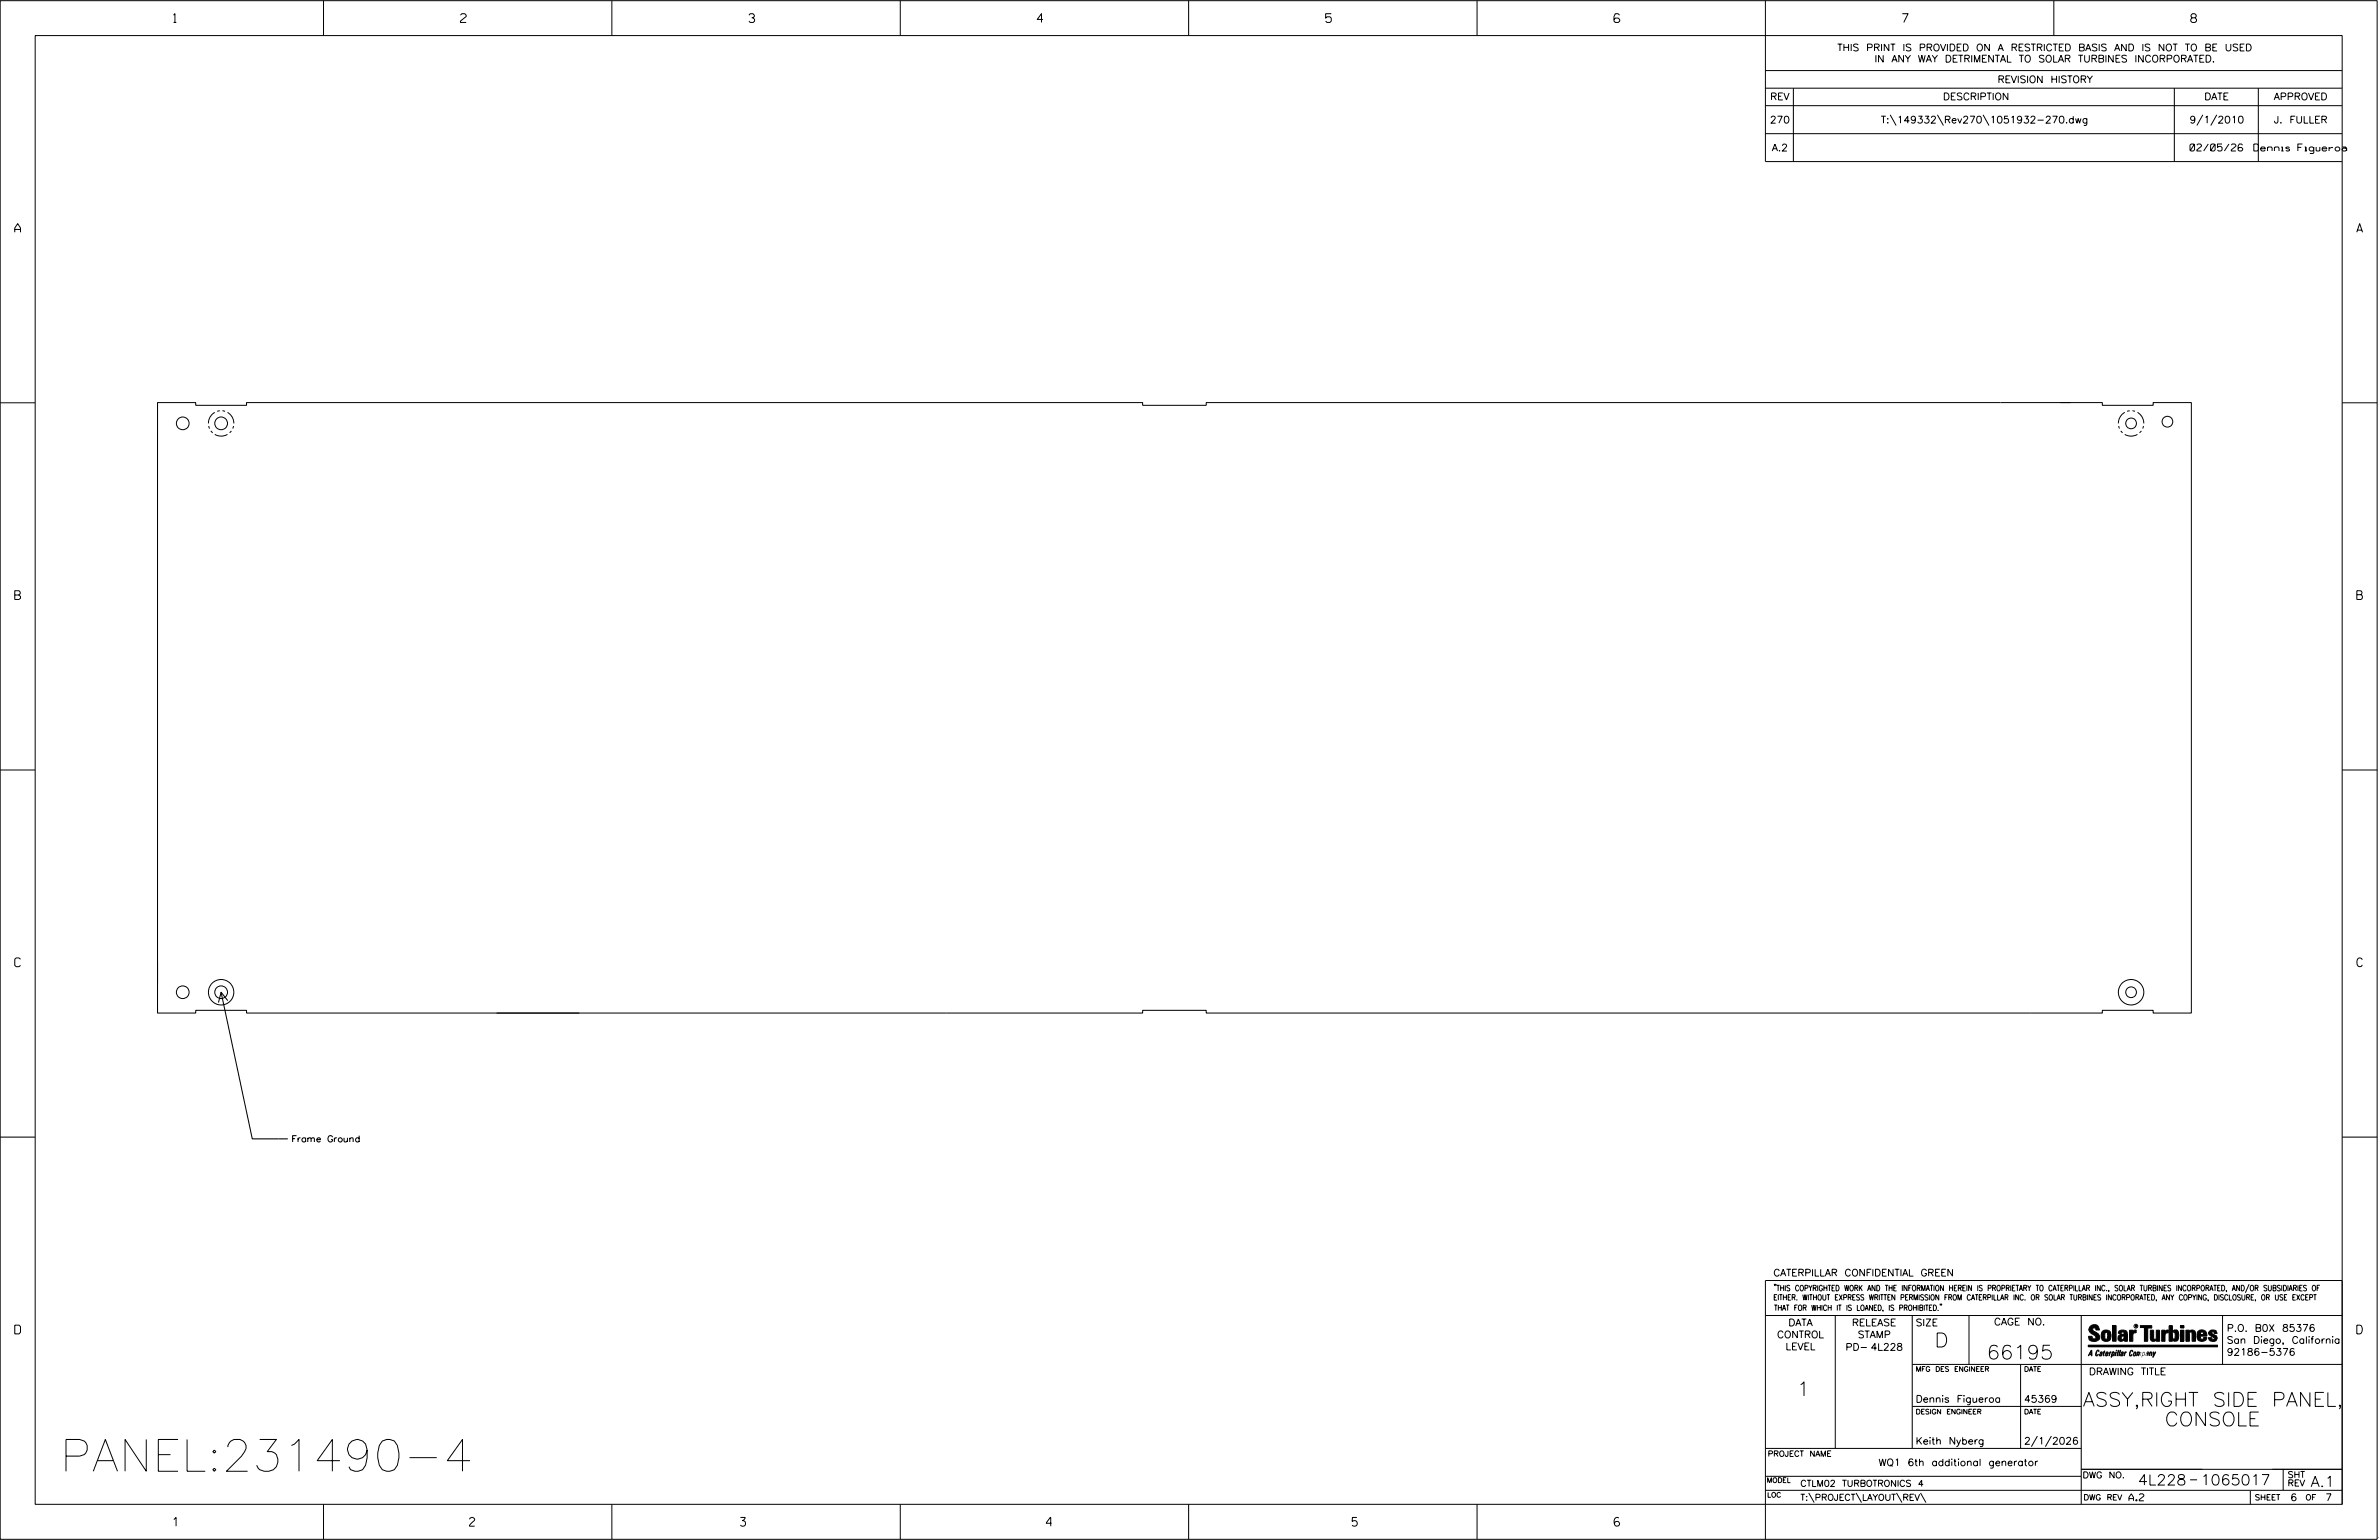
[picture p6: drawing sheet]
<svg xmlns="http://www.w3.org/2000/svg" width="864mm" height="559mm" viewBox="0 0 864 559" stroke-linecap="round" stroke-linejoin="round" font-family="sans-serif">
<defs><g id="words">
<text font-size="11.5" x="21.8" y="533.9">PANEL:231490-4</text>
<g font-size="5.1">
<text x="702.3" y="488.8">D</text>
<text x="721.2" y="493.2">66195</text>
<text x="652.2" y="506.5">1</text>
<text x="756.1" y="510.3">ASSY,RIGHT SIDE PANEL,</text>
<text x="785.8" y="517.4">CONSOLE</text>
</g>
<g font-size="3.8">
<text x="776.1" y="538.9">4L228</text>
<text x="798.8" y="538.9">1065017</text>
<text x="838.8" y="539.5">A.1</text>
</g>
<g font-size="3.2">
<text x="63" y="8.2">1</text>
<text x="167.2" y="8.2">2</text>
<text x="271.8" y="8.2">3</text>
<text x="376.5" y="8.2">4</text>
<text x="481.2" y="8.2">5</text>
<text x="690.6" y="8.2">7</text>
<text x="795.3" y="8.2">8</text>
<text x="5.4" y="84.3">A</text>
<text x="855.5" y="84.3">A</text>
<text x="5.4" y="217.5">B</text>
<text x="855.6" y="217.5">B</text>
<text x="5.4" y="350.8">C</text>
<text x="855.6" y="350.8">C</text>
<text x="5.4" y="484">D</text>
<text x="855.6" y="484">D</text>
<text x="62.8" y="553.8">1</text>
<text x="170.4" y="553.8">2</text>
<text x="268.8" y="553.8">3</text>
<text x="379.8" y="553.8">4</text>
<text x="490.8" y="553.8">5</text>
<text x="585.9" y="553.8">6</text>
</g>
<g font-size="2.5">
<text x="666.9" y="18.5">THIS PRINT IS PROVIDED ON A RESTRICTED BASIS AND IS NOT TO BE USED</text>
<text x="680.5" y="22.6">IN ANY WAY DETRIMENTAL TO SOLAR TURBINES INCORPORATED.</text>
<text x="725.1" y="30">REVISION HISTORY</text>
<text x="642.6" y="36.3">REV</text>
<text x="705.3" y="36.3">DESCRIPTION</text>
<text x="800.2" y="36.3">DATE</text>
<text x="825.4" y="36.3">APPROVED</text>
<text x="642.5" y="44.7">270</text>
<text x="682.8" y="44.7">T:\149332\Rev270\1051932-270.dwg</text>
<text x="794.8" y="44.7">9/1/2010</text>
<text x="825.5" y="44.7">J. FULLER</text>
<text x="643.2" y="54.8">A.2</text>
<text x="795" y="54.8">02/05/26</text>
<text x="818.2" y="54.8">Dennis Figueroa</text>
<text x="643.8" y="463">CATERPILLAR CONFIDENTIAL GREEN</text>
<text x="645.1" y="485.5">CONTROL</text>
<text x="649.2" y="481.1">DATA</text>
<text x="672.3" y="481.1">RELEASE</text>
<text x="674.4" y="485.5">STAMP</text>
<text x="695.4" y="481.1">SIZE</text>
<text x="723.8" y="480.8">CAGE NO.</text>
<text x="808.4" y="483.1">P.O. B0X 85376</text>
<text x="648.2" y="489.8">LEVEL</text>
<text x="669.9" y="490">PD- 4L228</text>
<text x="808.4" y="487.5">San Diego, California</text>
<text x="808.4" y="491.8">92186-5376</text>
<text x="758.3" y="498.9">DRAWING TITLE</text>
<text x="695.4" y="508.9">Dennis Figueroa</text>
<text x="734.8" y="508.9">45369</text>
<text x="695.4" y="524.1">Keith Nyberg</text>
<text x="734.8" y="524.1">2/1/2026</text>
<text x="681.9" y="531.9">WQ1 6th additional generator</text>
<text x="772.8" y="544.6">A.2</text>
<text x="831.4" y="544.6">6</text>
<text x="844.1" y="544.6">7</text>
</g>
<g font-size="2.3">
<text x="106.2" y="414.4">Frame Ground</text>
<text x="653.5" y="539.4">CTLM02 TURBOTRONICS 4</text>
<text x="756" y="536.3">DWG NO.</text>
<text x="830.4" y="539.3">REV</text>
<text x="830.4" y="536.2">SHT</text>
<text x="653.5" y="544.5">T:\PROJECT\LAYOUT\REV\</text>
</g>
<g font-size="2">
<text x="643.8" y="468.4">&quot;THIS COPYRIGHTED WORK AND THE INFORMATION HEREIN IS PROPRIETARY TO CATERPILLAR INC., SOLAR TURBINES INCORPORATED, AND/OR SUBSIDIARIES OF</text>
<text x="643.8" y="471.8">EITHER. WITHOUT EXPRESS WRITTEN PERMISSION FROM CATERPILLAR INC. OR SOLAR TURBINES INCORPORATED, ANY COPYING, DISCLOSURE, OR USE EXCEPT</text>
<text x="644" y="475.6">THAT FOR WHICH IT IS LOANED, IS PROHIBITED.&quot;</text>
<text x="641.7" y="528.5">PROJECT NAME</text>
<text x="756.3" y="544.3">DWG REV</text>
<text x="818.5" y="544.3">SHEET</text>
<text x="836.9" y="544.3">OF</text>
</g>
<g font-size="1.8">
<text x="695.4" y="497.6">MFG DES ENGINEER</text>
<text x="734.8" y="497.6">DATE</text>
<text x="695.4" y="513.1">DESIGN ENGINEER</text>
<text x="734.8" y="513.1">DATE</text>
<text x="641.3" y="538">MODEL</text>
<text x="641.5" y="543.3">LOC</text>
</g>
<text font-size=".9" x="775.1" y="481.7">R</text>
</g></defs>
<g fill="none" stroke="#000" stroke-width=".36">
<path d="M.1 .2h862.8v558.4h-862.8zM12.8 12.9h837.4v533h-837.4zM117.4 .2v12.7M222.1 .2v12.7M326.8 .2v12.7M431.5 .2v12.7M536.2 .2v12.7M587.9 5.5l-.5-.5h-1l-.5 1v1.7l.5 .4h1l.6-.4v-.6l-.6-.5h-1l-.5 .5M640.9 .2v58.4h209.3M745.6 .2v12.7M640.9 25.6h209.3M640.9 32h209.3"/>
<path d="M640.9 38.3h209.3M651 32v26.6M789.3 32v26.6M819.8 32v26.6M640.9 48.5h209.3M686.2 41.7l2.1 3.8M703.3 41.7l2.2 3.8M719.9 41.7l2.1 3.8M799.6 41.7l-2.1 3.8M804.7 41.7l-2.2 3.8M.1 146.2h12.7M57.2 157.2v210.4"/>
<path d="M75.7 154.6l.4 .9M76.6 156.4l.6 .7M78 157.6l2.1 .7 2.5-.7M78 149.6l-1.7 1.7-.6 2.3M79.8 149l-1 .3M80.8 149l.9 .3M82.6 149.6l1.7 1.7 .6 2.3M84 156.4l-.6 .7M84.8 154.6l-.3 .9M751.6 146.1h-313.7v1h-23.1v-1h-325.3v1h-18.5v-1h-13.8v221.5h13.8v-1h18.5v1h325.3v-1h23.1v1h325.3v-1h18.4v1h13.9v-221.5h-13.9v1h-18.4v-1h-15.3M769.1 154.6l.3 .9M769.9 156.4l.6 .7"/>
<path d="M771.3 157.6l2.2 .7 2.4-.7M771.3 149.6l-1.5 1.5-.5 .9-.3 1.6M773.1 149l-.9 .3M774.1 149l.9 .3M775.9 149.6l1.6 1.5 .5 1.1 .2 1.4M777.3 156.4l-.6 .7M778.1 154.6l-.3 .9M850.2 146.2h12.7M.1 279.4h12.7M850.2 279.4h12.7M180.3 367.6h30M.1 412.6h12.7"/>
<path d="M850.2 412.6h12.7M640.9 477.3h209.3M644.2 466.1l-.1 .4M644.7 466.1l-.2 .4M666.2 477.3v48.3M694.2 477.3v48.3M704.4 473.3l-.1 .4M704.8 473.3l-.1 .4M714.8 477.3v17.8M755.5 477.3v68.6M806.8 477.3v17.8M816.5 466l-1.4 3.1"/>
<path d="M850.2 464.6h-209.3v94M850.2 464.8v81.1M694.2 495.1h156M733.5 495.1v30.5M758.6 481.4a2.02 2.02 0 0 1 3.1-.1l.5 1.3h-1.3l-.2-.6-.4-.2-.6 .1-.1 .4 .4 .7a2.46 2.46 0 0 1 2.2 2.9 2.83 2.83 0 0 1-3.8 .3l-.3-1.3h1.3l.2 .7 .6 .3 .5-.2 .2-.5-.4-.6-1.9-1.2-.4-.9zM759.2 491.3h-.7l.7-1.2v1.9h.2l-.1-2.1-1.3 2.1 .5-.5h.7M761.3 490l.3-.2 .4 .3-.1 .3-.3-.4-.4 .3-.3 1.6h.4l.4-.5-.3 .6-.4 .1-.3-.4zM762.6 490.6l.5-.1-.1 1.4h-.9a.74 .74 0 0 1 .9-.8l-.3 .7-.5 .1 .2-.5 .6-.2v-.5l-.7 .2zM763 483.2a2.17 2.17 0 0 1 3.1 0l.3 1.4-.3 1.5a2.17 2.17 0 0 1-3.1 0l-.3-1.5zM763.6 490.5l.4-.4 .2 .6h-.3l-.3 .9 .2 .4-.3-.1zM764.1 483.7l.5-.4 .4 .3v2.2l-.4 .2-.5-.2zM764.6 491.1l.6 .2v-.7l-.4-.1-.4 .6-.1 .8h.6"/>
<path d="M764.6 491.1l-.1 .8h.4M764.6 482.6v.8M764.8 490.7l.4 .1v.3h-.6zM765 491.5l-.1 .4zM766 490.5l-.5 1.5zM766 490.8l.4-.3-.4 .4M766.9 481h1.3v5.7h-1.3zM767 490.8l.5 .1-.3 .8-.4 .2zM767.3 490.5h-.5l-.5 2M767.3 490.5a.8 .8 0 0 1 .2 1 .8 .8 0 0 1-.9 .4l-.1 .6M767.3 490.5l-.1 .2M768.1 490.5l-.4 1.5z"/>
<path d="M768.2 489.9h.3l-.1 .2h-.2zM769 489.9l-.5 2.1zM769.7 489.9l-.6 2.1zM770.1 491.4l.5-.3-.5 .8zM770.4 491.9h.1M770.6 491.1l.1-.4-.7 .2 .1-.3 .6-.1 .2 .3-.5 1.1M770.6 491.1a.74 .74 0 0 0-.8 .8h.6M771 484.8h-.7l-.3 .6 .4 .7 .5-.3 .1-2.4h-.8l-.1 .4h-1.2a1.71 1.71 0 0 1 1.8-1.3 1.71 1.71 0 0 1 1.6 1.4v2.8h-1.1l-.1-.6M771 484.2l-1.5 .1a1.41 1.41 0 0 0 0 2.4l.5 .1 1.1-.7M771.2 486.1h-.1M771.4 490.5l.1 .3 .4-.3-.9 1.5zM771.5 490.8h.1"/>
<path d="M773 482.7h1.2v.5l.5-.5 .7-.1v1h-.6l-.5 .4-.1 2.7h-1.2zM773.3 490.3l.6-.4 .4 .2-.1 .4-.3-.4a1.28 1.28 0 0 0-.5 1.8l.6-.4-.1 .4-.8 .1zM774.7 490.8l.5-.3a.88 .88 0 0 1 .2 .9 .88 .88 0 0 1-.7 .7l-.2-.2zM774.8 490.9h.5l-.3 1h-.3l-.2-.2zM775.2 490.5l-.1 .2M776.8 481h4.3v.9h-1.5v4.8h-1.3M776.8 490.6l-.8 .2v-.3l-.4 1.5 .8-1.3v1.3l.3-1.2M779.3 491.1h.4M779.6 490.5h.3l-.3 1.4M779.6 490.7h.2l-.1 .4M779.7 491.1l-.1 .4M779.7 491.1l-.4 .2"/>
<path d="M780.1 492l.4-1.5 .1 .3 .3-.3 .3 .2-.3 1.3v-1.3l-.7 1.3M780.6 482.7h1.2v2.7l.1 .4 .4 .3 .4-.7v-2.7h1.2l.1 4h-1.3v-.5l-1.1 .6-.7-.3-.3-.7zM781.6 492.5l1-2-.8 1.3-.2-1.3-.2 2M784.7 482.7h1.2v.5l.5-.5 .7-.1v1h-.5l-.6 .4-.1 2.7h-1.2zM787.4 481h1.2v2a1.4 1.4 0 0 1 2.2 .2l.1 1.4-.4 1.9-1.5 .1-.4-.5v-1l.5 .9 .5-.3v-2.1l-.5-.4-.5 .7v2.8h-1.2zM791.5 482.7h1.3v4h-1.3zM791.5 481h1.3v.9h-1.3zM793.5 482.7h1.3v.4l.7-.5 1.1 .2 .4 .6v3.3h-1.2l-.3-3.4-.7 .2v3.2h-1.3zM794.8 483.1h.1M797.7 483.2a1.92 1.92 0 0 1 2.4-.5 1.92 1.92 0 0 1 1 2.1h-2.3v.8l.6 .5 .5-.3v-.5h1.2a1.83 1.83 0 0 1-2.1 1.4 1.83 1.83 0 0 1-1.5-2.1zM798.8 484.2v.6M799.1 483.4h.6l.2 .8h-1.1z"/>
<path d="M804.6 482.9a1.84 1.84 0 0 0-2.9 .8 3.3 3.3 0 0 0 2.2 1.9l-.5 .5-.4-.3-.1-.4h-1.2l.1 .6a1.92 1.92 0 0 0 2.9 .4M804.9 483.8h-1.2l-.2-.6-.5 .1-.1 .3 .1 .3 1.8 .9M805.1 488.1h-47.1v.6h47.1M694.2 510.3h61.3M640.9 525.6h114.6M640.9 535.7h114.6M739.6 521.1l-2.2 3.8M744.7 521.1l-2.2 3.8M755.5 533.2h94.7M795 537h2.6M828.8 533.2v7.6M117.4 545.9v12.7"/>
<path d="M222.1 545.9v12.7M326.8 545.9v12.7M431.5 545.9v12.7M536.2 545.9v12.7M640.9 540.8h209.3M656.6 541.7l2 3.5M673.8 541.7l1.9 3.5M688.4 541.7l2 3.5M697.2 541.7l1.9 3.5M816.9 541v4.9M863.5 558h.1"/>
<circle cx="66.3" cy="153.6" r="2.31"/>
<circle cx="80.3" cy="153.6" r="2.31"/>
<circle cx="773.6" cy="153.6" r="1.94"/>
<circle cx="786.8" cy="153" r="1.95"/>
<circle cx="66.3" cy="360" r="2.31"/>
<circle cx="80.3" cy="360" r="4.6"/>
<circle cx="80.3" cy="360" r="2.31"/>
<circle cx="773.6" cy="360" r="1.94"/>
<circle cx="773.6" cy="360" r="4.6"/>
<circle cx="775.4" cy="481.2" r=".69"/>
</g>
<g fill="#000">
<path d="M768.1 490.5l-.4 1.5zM768.2 489.9h.3l-.1 .2h-.2zM769 489.9l-.5 2.1zM769.7 489.9l-.6 2.1zM791.5 481h1.3v.9h-1.3zM791.5 482.7h1.3v4h-1.3zM758 488.1h47.1v.6h-47.1z"/>
<path d="M759.2 489.9l-1.2 2.1 .5-.5h.7v.5h.2zM759.2 490.1v1.2h-.7z" fill-rule="evenodd"/>
<path d="M758.6 481.4a2.02 2.02 0 0 1 3.1-.1l.5 1.3h-1.3l-.2-.6-.4-.2-.6 .1-.1 .4 .4 .7a2.46 2.46 0 0 1 2.2 2.9 2.83 2.83 0 0 1-3.8 .3l-.3-1.3h1.3l.2 .7 .6 .3 .5-.2 .2-.5-.4-.6-1.9-1.2-.4-.9z" fill-rule="evenodd"/>
<path d="M761.3 490l.3-.2 .4 .3-.1 .3-.3-.4-.4 .3-.3 1.6h.4l.4-.5-.3 .6-.4 .1-.3-.4z" fill-rule="evenodd"/>
<path d="M762.6 490.6l.5-.1-.1 1.4h-.9a.74 .74 0 0 1 .9-.8l-.6 .3-.2 .5 .5-.1 .3-.6v-.5l-.7 .2z" fill-rule="evenodd"/>
<path d="M763.6 490.5l.4-.4 .2 .6h-.3l-.3 .9 .2 .4-.3-.1z" fill-rule="evenodd"/>
<path d="M764.8 490.5l.5 .3-.1 .5h-.6l.6-.2v-.3l-.4-.1-.3 1.2h.4l.3-.4-.6 .6-.3-.2v-.4z" fill-rule="evenodd"/>
<path d="M763 483.2a2.17 2.17 0 0 1 3.1 0l.3 1.4-.3 1.5a2.17 2.17 0 0 1-3.1 0l-.3-1.5zM764.1 483.7v2.1l.5 .2 .4-.2v-2.2l-.4-.3z" fill-rule="evenodd"/>
<path d="M766 490.5v.3l.4-.1-.4 .2-.5 1.1z" fill-rule="evenodd"/>
<path d="M766.8 490.5l-.5 2 .3-.6a.71 .71 0 0 0 .9-.5 .71 .71 0 0 0-.4-.9zM767 490.8l.5 .1-.3 .8-.4 .2z" fill-rule="evenodd"/>
<path d="M766.9 481h1.3v5.7h-1.3z" fill-rule="evenodd"/>
<path d="M770.1 490.6l.6-.1 .2 .3-.4 1.2-.5 .1-.2-.5 .3-.5h.5l-.7 .5v.3l.4-.1 .4-.9-.5-.2-.2 .2z" fill-rule="evenodd"/>
<path d="M769.4 482.8l-.5 1h1.2l.1-.4h.8v.8l-1.5 .1a1.41 1.41 0 0 0 0 2.4l.5 .1 1.1-.7 .1 .6h1.1v-2.8a1.79 1.79 0 0 0-2.4-1.2zM770.3 484.8h.7l-.1 1-.5 .3-.4-.7z" fill-rule="evenodd"/>
<path d="M771.4 490.5l.1 .3 .4-.3-.9 1.5z" fill-rule="evenodd"/>
<path d="M773 482.7h1.2v.5l.5-.5 .7-.1v1h-.6l-.5 .4-.1 2.7h-1.2z" fill-rule="evenodd"/>
<path d="M773.3 490.3l.6-.4 .4 .2-.1 .4-.3-.4a1.28 1.28 0 0 0-.5 1.8l.6-.4-.3 .5h-.6z" fill-rule="evenodd"/>
<path d="M774.7 490.8l-.2 1.1h.7a.96 .96 0 0 0 0-1.4zM774.8 490.9h.5l-.1 .6-.5 .4-.2-.2z" fill-rule="evenodd"/>
<path d="M776 490.5v.3l.4-.3 .2 .3 .7-.2-.3 1.4v-1.3l-.6 1.3v-1.3l-.8 1.3z" fill-rule="evenodd"/>
<path d="M776.8 481h4.3v.9h-1.5v4.8h-1.3v-4.8h-1.5z" fill-rule="evenodd"/>
<path d="M777.9 490.5l-.5 2 .3-.6a.71 .71 0 0 0 .9-.5 .71 .71 0 0 0-.4-.9zM778.1 490.8l.3-.1 .1 .4-.5 .8-.2-.5z" fill-rule="evenodd"/>
<path d="M779.3 490.6l.6-.1-.3 1.5-.7-.1a.67 .67 0 0 1 .8-.8l-.6 .3-.1 .5 .4-.1 .4-.9-.4-.2-.3 .2z" fill-rule="evenodd"/>
<path d="M780.5 490.5l.1 .3 .3-.3 .3 .2-.3 1.3v-1.3l-.8 1.3z" fill-rule="evenodd"/>
<path d="M780.6 482.7h1.2v2.7l.1 .4 .4 .3 .4-.7v-2.7h1.2l.1 4h-1.3v-.5l-1.1 .6-.7-.3-.3-.7z" fill-rule="evenodd"/>
<path d="M781.6 490.5l.2 1.3 .8-1.3-1.2 2z" fill-rule="evenodd"/>
<path d="M784.7 482.7h1.2v.5l.5-.5 .7-.1v1h-.5l-.6 .4-.1 2.7h-1.2z" fill-rule="evenodd"/>
<path d="M787.4 481h1.2v2a1.4 1.4 0 0 1 2.2 .2l.1 1.4-.4 1.9-1.5 .1-.4-.5v-1l.5 .9 .5-.3v-2.1l-.5-.4-.5 .7v2.8h-1.2z" fill-rule="evenodd"/>
<path d="M793.5 482.7h1.3v.4a1.29 1.29 0 0 1 2.2 .3v3.3h-1.2l-.3-3.4-.7 .2v3.2h-1.3z" fill-rule="evenodd"/>
<path d="M797.7 483.2a1.92 1.92 0 0 1 2.4-.5 1.92 1.92 0 0 1 1 2.1h-2.3v.8l.6 .5 .5-.3v-.5h1.2a1.83 1.83 0 0 1-2.1 1.4 1.83 1.83 0 0 1-1.5-2.1zM799.1 483.4l-.3 .8h1.1l-.2-.8z" fill-rule="evenodd"/>
<path d="M801.9 483.2a1.94 1.94 0 0 1 3 .1v.5h-1.2l-.2-.6-.5 .1-.1 .3 .1 .3 1.8 .9a1.2 1.2 0 0 1 .1 1.3 1.2 1.2 0 0 1-1.2 .7l-1.6-.4-.4-1h1.2l.1 .4 .4 .3 .5-.5a3.3 3.3 0 0 1-2.2-1.9z" fill-rule="evenodd"/>
<circle cx="761.4" cy="492" r=".07"/>
<circle cx="762.2" cy="485.1" r=".07"/>
<circle cx="769.3" cy="492" r=".07"/>
<circle cx="773.1" cy="486.7" r=".07"/>
<circle cx="791.5" cy="486.7" r=".07"/>
<circle cx="791.5" cy="481" r=".07"/>
<circle cx="794.8" cy="486.7" r=".07"/>
</g>
<path d="M80.3 360l11.3 53.2h12.9M82.7 363.1l-2.4-3.1-1 3.8" fill="none" stroke="#000" stroke-width=".38"/>
<use href="#words"/>
</svg>
